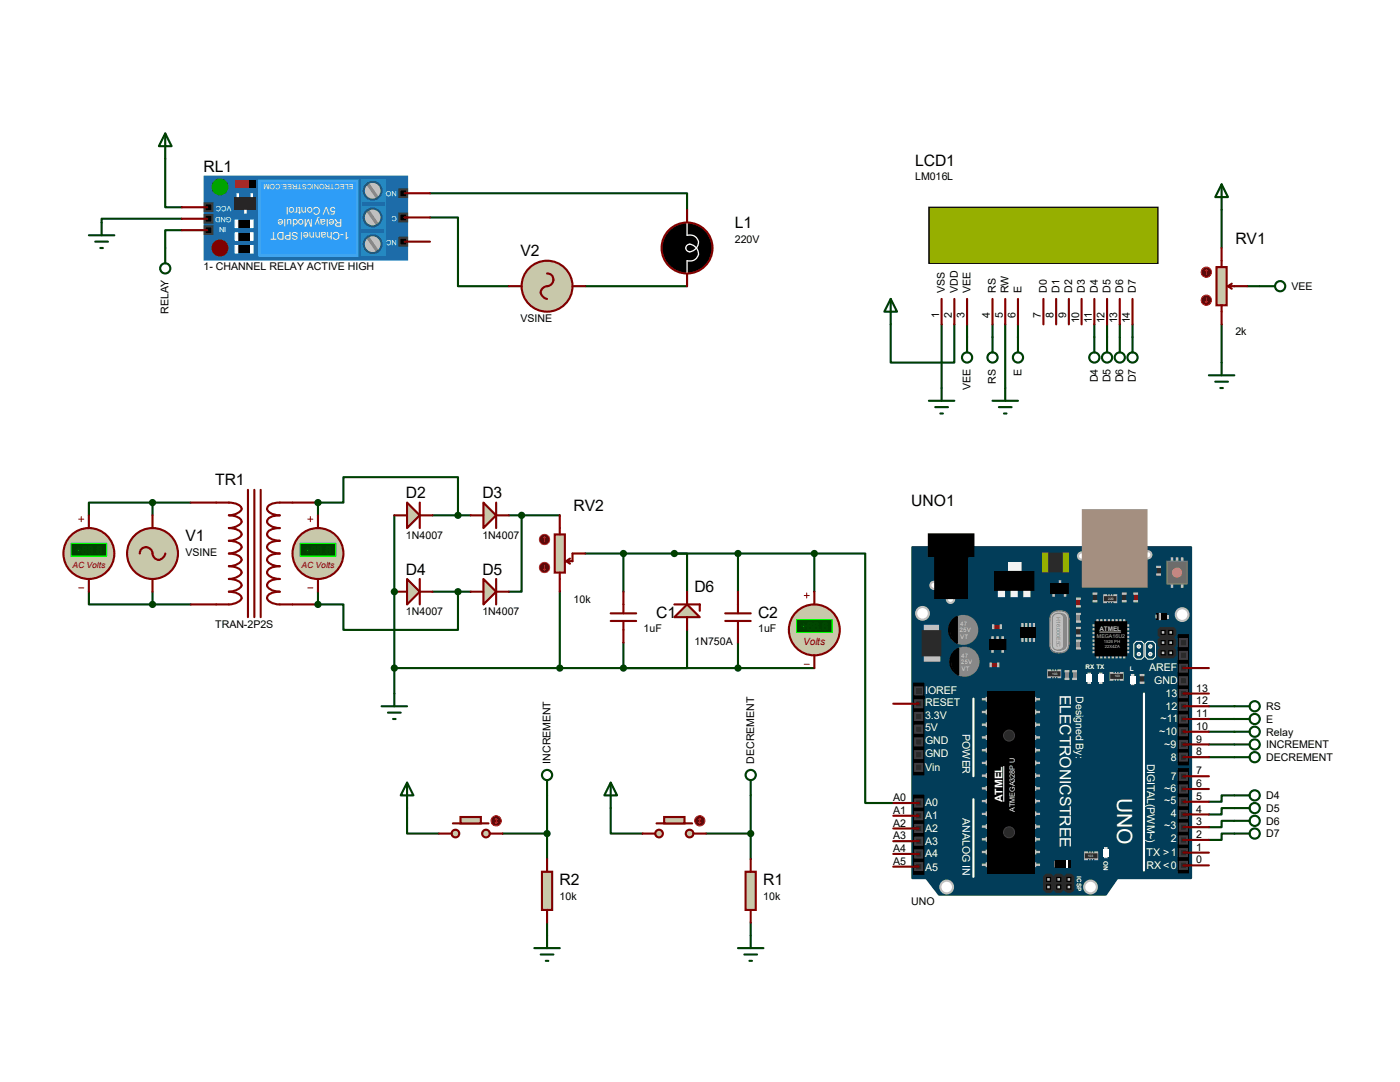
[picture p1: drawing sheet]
<svg xmlns="http://www.w3.org/2000/svg" width="279mm" height="216mm" viewBox="0 0 279 216" stroke-linecap="round" stroke-linejoin="round" font-family="sans-serif">
<defs><g id="words">
<text font-size="4.2" fill="#fff" x="223" y="159.2" transform="rotate(90 223 159.2)">UNO</text>
<g font-size="3.1">
<text x="40.6" y="34.4">RL1</text>
<text x="182.6" y="33.1">LCD1</text>
<text x="146.6" y="45.6">L1</text>
<text x="103.9" y="51.1">V2</text>
<text x="246.5" y="48.6">RV1</text>
<text x="42.9" y="96.9">TR1</text>
<text x="81" y="99.4">D2</text>
<text x="96.3" y="99.4">D3</text>
<text x="114.5" y="101.9">RV2</text>
<text x="181.9" y="100.9">UNO1</text>
<text x="37" y="108">V1</text>
<text x="81" y="114.6">D4</text>
<text x="96.3" y="114.6">D5</text>
<text x="138.6" y="118.2">D6</text>
<text x="131" y="123.2">C1</text>
<text x="151.3" y="123.2">C2</text>
<text x="111.7" y="176.6">R2</text>
<text x="152.3" y="176.6">R1</text>
</g>
<text font-size="3.1" fill="#fff" x="211.5" y="138.6" transform="rotate(90 211.5 138.6)">ELECTRONICSTREE</text>
<g font-size="2.1">
<text x="182.6" y="36">LM016L</text>
<text x="40.6" y="53.9">1- CHANNEL RELAY ACTIVE HIGH</text>
<text x="146.6" y="48.5">220V</text>
<text x="188.6" y="58.4" transform="rotate(-90 188.6 58.4)">VSS</text>
<text x="191.1" y="58.4" transform="rotate(-90 191.1 58.4)">VDD</text>
<text x="193.7" y="58.4" transform="rotate(-90 193.7 58.4)">VEE</text>
<text x="198.8" y="58.4" transform="rotate(-90 198.8 58.4)">RS</text>
<text x="201.3" y="58.4" transform="rotate(-90 201.3 58.4)">RW</text>
<text x="203.8" y="58.4" transform="rotate(-90 203.8 58.4)">E</text>
<text x="208.9" y="58.4" transform="rotate(-90 208.9 58.4)">D0</text>
<text x="211.5" y="58.4" transform="rotate(-90 211.5 58.4)">D1</text>
<text x="214" y="58.4" transform="rotate(-90 214 58.4)">D2</text>
<text x="216.5" y="58.4" transform="rotate(-90 216.5 58.4)">D3</text>
<text x="219.1" y="58.4" transform="rotate(-90 219.1 58.4)">D4</text>
<text x="221.6" y="58.4" transform="rotate(-90 221.6 58.4)">D5</text>
<text x="224.2" y="58.4" transform="rotate(-90 224.2 58.4)">D6</text>
<text x="226.7" y="58.4" transform="rotate(-90 226.7 58.4)">D7</text>
<text x="257.8" y="57.9">VEE</text>
<text x="33.7" y="62.6" transform="rotate(-90 33.7 62.6)">RELAY</text>
<text x="103.9" y="64.3">VSINE</text>
<text x="187.4" y="63.4" transform="rotate(-90 187.4 63.4)">1</text>
<text x="189.9" y="63.4" transform="rotate(-90 189.9 63.4)">2</text>
<text x="192.5" y="63.4" transform="rotate(-90 192.5 63.4)">3</text>
<text x="197.6" y="63.4" transform="rotate(-90 197.6 63.4)">4</text>
<text x="200.1" y="63.4" transform="rotate(-90 200.1 63.4)">5</text>
<text x="202.6" y="63.4" transform="rotate(-90 202.6 63.4)">6</text>
<text x="207.7" y="63.4" transform="rotate(-90 207.7 63.4)">7</text>
<text x="210.3" y="63.4" transform="rotate(-90 210.3 63.4)">8</text>
<text x="212.8" y="63.4" transform="rotate(-90 212.8 63.4)">9</text>
<text x="215.3" y="64.5" transform="rotate(-90 215.3 64.5)">10</text>
<text x="217.9" y="64.4" transform="rotate(-90 217.9 64.4)">11</text>
<text x="220.4" y="64.5" transform="rotate(-90 220.4 64.5)">12</text>
<text x="223" y="64.5" transform="rotate(-90 223 64.5)">13</text>
<text x="225.5" y="64.5" transform="rotate(-90 225.5 64.5)">14</text>
<text x="246.5" y="66.9">2k</text>
<text x="193.7" y="77.8" transform="rotate(-90 193.7 77.8)">VEE</text>
<text x="198.8" y="76.5" transform="rotate(-90 198.8 76.5)">RS</text>
<text x="203.8" y="75" transform="rotate(-90 203.8 75)">E</text>
<text x="219.1" y="76.3" transform="rotate(-90 219.1 76.3)">D4</text>
<text x="221.6" y="76.3" transform="rotate(-90 221.6 76.3)">D5</text>
<text x="224.2" y="76.3" transform="rotate(-90 224.2 76.3)">D6</text>
<text x="226.7" y="76.3" transform="rotate(-90 226.7 76.3)">D7</text>
<text x="81" y="107.5">1N4007</text>
<text x="96.3" y="107.5">1N4007</text>
<text x="37" y="110.9">VSINE</text>
<text x="42.9" y="125.3">TRAN-2P2S</text>
<text x="81" y="122.8">1N4007</text>
<text x="96.3" y="122.8">1N4007</text>
<text x="114.5" y="120.2">10k</text>
<text x="128.4" y="126.2">1uF</text>
<text x="138.6" y="128.7">1N750A</text>
<text x="151.3" y="126.2">1uF</text>
<text x="238.7" y="143.1">11</text>
<text x="238.7" y="140.5">12</text>
<text x="238.7" y="138">13</text>
<text x="252.7" y="141.7">RS</text>
<text x="238.7" y="148.2">9</text>
<text x="238.7" y="145.6">10</text>
<text x="252.7" y="144.2">E</text>
<text x="252.7" y="146.8">Relay</text>
<text x="252.7" y="149.3">INCREMENT</text>
<text x="109.9" y="152.4" transform="rotate(-90 109.9 152.4)">INCREMENT</text>
<text x="150.5" y="152.4" transform="rotate(-90 150.5 152.4)">DECREMENT</text>
<text x="238.7" y="154.5">7</text>
<text x="238.7" y="150.7">8</text>
<text x="252.7" y="151.8">DECREMENT</text>
<text x="178.2" y="159.9">A0</text>
<text x="238.7" y="159.6">5</text>
<text x="238.7" y="157.1">6</text>
<text x="252.7" y="159.5">D4</text>
<text x="178.2" y="167.5">A3</text>
<text x="178.2" y="164.9">A2</text>
<text x="178.2" y="162.4">A1</text>
<text x="238.7" y="167.2">2</text>
<text x="238.7" y="164.7">3</text>
<text x="238.7" y="162.1">4</text>
<text x="252.7" y="162">D5</text>
<text x="252.7" y="164.5">D6</text>
<text x="252.7" y="167.1">D7</text>
<text x="178.2" y="172.6">A5</text>
<text x="178.2" y="170">A4</text>
<text x="238.7" y="172.3">0</text>
<text x="238.7" y="169.8">1</text>
<text x="111.7" y="179.5">10k</text>
<text x="152.3" y="179.5">10k</text>
<text x="181.9" y="180.7">UNO</text>
</g>
<g font-size="2.1" fill="#fff">
<text x="67" y="41.2" transform="rotate(-180 67 41.2)">5V Control</text>
<text x="68.3" y="43.8" transform="rotate(-180 68.3 43.8)">Relay Module</text>
<text x="69.8" y="46.3" transform="rotate(-180 69.8 46.3)">1-Channel SPDT</text>
<text x="229.3" y="134">AREF</text>
<text x="230.3" y="136.5">GND</text>
<text x="184.6" y="140.8">RESET</text>
<text x="184.6" y="143.4">3.3V</text>
<text x="184.6" y="138.6">IOREF</text>
<text x="214.7" y="138.9" transform="rotate(90 214.7 138.9)">Designed By:</text>
<text x="232.6" y="139.1">13</text>
<text x="232.6" y="141.6">12</text>
<text x="184.6" y="145.9">5V</text>
<text x="184.6" y="148.5">GND</text>
<text x="192.1" y="146.5" transform="rotate(90 192.1 146.5)">POWER</text>
<text x="231.4" y="146.7">~10</text>
<text x="231.6" y="144.1">~11</text>
<text x="232.4" y="149.2">~9</text>
<text x="184.6" y="151">GND</text>
<text x="184.6" y="153.8">Vin</text>
<text x="228.9" y="152.4" transform="rotate(90 228.9 152.4)">DIGITAL(PWM~)</text>
<text x="233.6" y="155.6">7</text>
<text x="233.6" y="151.8">8</text>
<text x="184.6" y="160.9">A0</text>
<text x="200.1" y="159.9" transform="rotate(-90 200.1 159.9)">ATMEL</text>
<text x="232.4" y="160.4">~5</text>
<text x="232.4" y="158.1">~6</text>
<text x="184.6" y="163.4">A1</text>
<text x="184.6" y="166">A2</text>
<text x="192.1" y="163.3" transform="rotate(90 192.1 163.3)">ANALOG IN</text>
<text x="232.4" y="165.5">~3</text>
<text x="233.6" y="162.9">4</text>
<text x="184.6" y="168.5">A3</text>
<text x="184.6" y="171.1">A4</text>
<text x="184.6" y="173.9">A5</text>
<text x="228.8" y="173.4">RX&lt;0</text>
<text x="228.8" y="170.8">TX &gt;1</text>
<text x="233.6" y="168">2</text>
</g>
<g font-size="2.1" fill="#008000">
<text x="15.1" y="110.4">+88.8</text>
<text x="60.8" y="110.4">+88.8</text>
<text x="159.9" y="125.7">+88.8</text>
</g>
<text font-size="2" fill="#800000" x="160.3" y="128.7">Volts</text>
<g font-size="1.7" fill="#800000">
<text x="14.5" y="113.3">AC Volts</text>
<text x="60.2" y="113.3">AC Volts</text>
</g>
<g font-size="1.4" fill="#fff">
<text x="46.2" y="41.1" transform="rotate(-180 46.2 41.1)">VCC</text>
<text x="70.6" y="36.7" transform="rotate(-180 70.6 36.7)">ELECTRONICSTREE.COM</text>
<text x="79.2" y="38" transform="rotate(-180 79.2 38)">NO</text>
<text x="45.2" y="45.4" transform="rotate(-180 45.2 45.4)">IN</text>
<text x="46.2" y="43.4" transform="rotate(-180 46.2 43.4)">GND</text>
<text x="79.2" y="47.9" transform="rotate(-180 79.2 47.9)">NC</text>
<text x="79.2" y="43.1" transform="rotate(-180 79.2 43.1)">C</text>
<text x="202.5" y="162" transform="rotate(-90 202.5 162)">ATMEGA328P U</text>
</g>
<g font-size="1.3" fill="#c0c0c0">
<text x="191.6" y="124.9">47</text>
<text x="219.4" y="125.9">ATMEL</text>
<text x="191.5" y="126.2">25V</text>
<text x="191.6" y="127.5">VT</text>
<text x="191.9" y="131.3">47</text>
<text x="191.8" y="132.5">25V</text>
<text x="191.9" y="133.8">VT</text>
</g>
<g font-size="1.3" fill="#fff">
<text x="216.7" y="133.6">RX TX</text>
<text x="225.5" y="133.8">L</text>
<text x="220.2" y="171.8" transform="rotate(90 220.2 171.8)">ON</text>
<text x="214.9" y="174.8" transform="rotate(90 214.9 174.8)">ICSP</text>
</g>
<text font-size="1.1" fill="#808080" x="210.9" y="123.1" transform="rotate(90 210.9 123.1)">H16.000E5C</text>
<text font-size="1.1" fill="#b3bbbb" x="218.9" y="127.3">MEGA16U2</text>
<g font-size=".8" fill="#c0c0c0">
<text x="220.3" y="128.4">1526 PH</text>
<text x="220.5" y="129.4">22X4ZA</text>
</g>
<g font-size=".6" fill="#fff">
<text x="221.2" y="119.7">220</text>
<text x="210" y="134.7">103</text>
<text x="222.5" y="135.2">103</text>
<text x="217.1" y="171">103</text>
</g>
</g></defs>
<g fill="none" stroke="#004000" stroke-width=".42">
<path d="M33 31.7v9.7h3.3M36.3 43.6h-16v.8M36.3 45.9h-3.3v3.6M243.8 41.9v7.6M248.9 57.1h2.5M177.8 64.7v7.6h12.7v-7.6M187.9 64.7v12.7M193 64.7v2.6M198.1 64.7v2.6M200.6 64.7v12.7M203.2 64.7v2.6M218.4 64.7v2.6"/>
<path d="M220.9 64.7v2.6M223.5 64.7v2.6M226 64.7v2.6M243.8 64.7v7.6M78.7 102.8v15.3M109.2 158.7v12.7M241.3 140.9h5M241.3 143.5h5M241.3 146h5M241.3 148.5h5M246.3 158.7h-2.5v1.3h-2.5M81.2 161.2v5.1h6.4"/>
<path d="M100.3 166.3h8.9M246.3 161.2h-2.5v1.3h-2.5M246.3 163.8h-2.5v1.3h-2.5M246.3 166.3h-2.5v1.3h-2.5M109.2 184.1v2.5"/>
</g>
<circle cx="78.7" cy="118.1" r=".21" fill="#004000"/>
<g fill="none" stroke="#004000" stroke-width=".42">
<path d="M85.8 38.6h51.3v3.3M85.8 43.4h5.6v13.7h10.2M116.8 57.1h20.3M17.7 118.1v2.5h12.7M30.4 100.3h-12.7v2.5M30.4 100.3v2.5M30.4 118.1v2.5M30.4 100.3h7.7M63.5 100.3h5v-5.1h22.9v7.6M78.7 118.1v20.3M86.3 102.8h7.6M86.3 118.1h7.6"/>
<path d="M101.6 102.8h10.1M104.1 102.8v15.3h-2.5M111.7 118.1v15.2M116.8 110.4h45.7M124.4 110.4v7.7M134.6 110.4h2.5v7.7M147.3 110.4v7.7M162.5 110.4h10.2v49.8h5.6M162.5 110.4v7.7M30.4 120.6h7.7M78.7 133.3h83.8M137.1 125.7v7.6h-12.7v-5.1"/>
<path d="M147.3 128.2v5.1"/>
</g>
<circle cx="63.5" cy="100.3" r=".21" fill="#004000"/>
<path d="M63.5 100.3v2.5M91.4 118.1v7.6h-22.9v-5.1h-5" fill="none" stroke="#004000" stroke-width=".42"/>
<circle cx="63.5" cy="120.6" r=".21" fill="#004000"/>
<path d="M63.5 118.1v2.5M149.8 158.7v12.7M241.3 151.1h5M121.9 161.2v5.1h6.3M140.9 166.3h8.9M149.8 184.1v2.5" fill="none" stroke="#004000" stroke-width=".42"/>
<path d="M182.1 109.2h55.6v66h-14.7l-2.3 3.3h-33.3l-2.5-3.3h-2.8z" fill="#023d59" stroke="#023d59" stroke-width=".42"/>
<path d="M185.4 106.6h8.9v4.4h-8.9z" fill="#000" stroke="#000" stroke-width=".42"/>
<g fill="#f0f0f0" stroke="#f0f0f0" stroke-width=".42">
<path d="M199.3 117.7h1.1v1.3h-1.1z"/>
<path d="M201.4 112.4h2.3v1.7h-2.3z"/>
</g>
<path d="M231.1 125.7l.5-.5h2.5a1.27 1.27 0 0 1 0 2h-2.5a1.45 1.45 0 0 1-.5-1.5z" fill="#2a2a2a" stroke="#2a2a2a" stroke-width=".2"/>
<path d="M235.7 116.5h.5v.8h-.5zM233.6 116.5h.5v.8h-.5zM235.7 111.2h.5v.8h-.5z" fill-rule="evenodd" fill="#c0c0c0"/>
<path d="M235.2 153.9h2v19.8h-2z" fill="#403d43" stroke="#000" stroke-width=".2"/>
<path d="M235.2 171.2h2v.5h-2z" fill="#000" stroke="#000" stroke-width=".2"/>
<path d="M235.7 172.2h1v1h-1zM235.7 169.6h1v1h-1zM235.7 167.1h1v1h-1zM235.7 164.5h1v1.1h-1zM235.7 162h1v1h-1zM235.7 159.5h1v1h-1zM235.7 156.9h1v1h-1zM235.7 154.4h1v1h-1z" fill-rule="evenodd" fill="#2a2a2a"/>
<path d="M235.2 158.5h2v.5h-2zM235.2 155.9h2v.5h-2zM235.2 153.4h2v.5h-2zM235.2 168.6h2v.5h-2zM235.2 166.1h2v.5h-2zM235.2 163.5h2v.5h-2zM235.2 161h2v.5h-2zM235.2 173.7h2v.5h-2z" fill="#000" stroke="#000" stroke-width=".2"/>
<path d="M235.2 126.7h2v25.4h-2z" fill="#403d43" stroke="#000" stroke-width=".2"/>
<path d="M235.2 149.6h2v.5h-2z" fill="#000" stroke="#000" stroke-width=".2"/>
<path d="M235.7 150.6h1v1h-1zM235.7 148h1v1.1h-1zM235.7 145.5h1v1h-1zM235.7 143h1v1h-1zM235.7 140.4h1v1h-1zM235.7 137.9h1v1h-1zM235.7 135.3h1v1.1h-1zM235.7 132.8h1v1h-1z" fill-rule="evenodd" fill="#2a2a2a"/>
<path d="M235.2 139.4h2v.5h-2zM235.2 136.9h2v.5h-2zM235.2 134.3h2v.5h-2zM235.2 131.8h2v.5h-2zM235.2 147h2v.5h-2zM235.2 144.5h2v.5h-2zM235.2 141.9h2v.6h-2zM235.2 152.1h2v.5h-2z" fill="#000" stroke="#000" stroke-width=".2"/>
<path d="M182.3 158.7h2.1v15.2h-2.1z" fill="#403d43" stroke="#000" stroke-width=".2"/>
<path d="M182.3 171.4h2.1v.5h-2.1z" fill="#000" stroke="#000" stroke-width=".2"/>
<path d="M182.8 172.4h1.1v1h-1.1zM182.8 169.9h1.1v1h-1.1zM182.8 167.3h1.1v1.1h-1.1zM182.8 164.8h1.1v1h-1.1zM182.8 162.3h1.1v1h-1.1zM182.8 159.7h1.1v1h-1.1z" fill-rule="evenodd" fill="#2a2a2a"/>
<path d="M182.3 158.7h2.1v.5h-2.1zM182.3 168.9h2.1v.5h-2.1zM182.3 166.3h2.1v.5h-2.1zM182.3 163.8h2.1v.5h-2.1zM182.3 161.2h2.1v.6h-2.1zM182.3 173.9h2.1v.6h-2.1z" fill="#000" stroke="#000" stroke-width=".2"/>
<path d="M182.3 136.4h2.1v17.7h-2.1z" fill="#403d43" stroke="#000" stroke-width=".2"/>
<path d="M182.3 151.6h2.1v.5h-2.1z" fill="#000" stroke="#000" stroke-width=".2"/>
<path d="M182.8 152.6h1.1v1h-1.1zM182.8 150.1h1.1v1h-1.1zM182.8 147.5h1.1v1h-1.1zM182.8 145h1.1v1h-1.1zM182.8 142.5h1.1v1h-1.1zM182.8 139.9h1.1v1h-1.1z" fill-rule="evenodd" fill="#2a2a2a"/>
<path d="M182.3 138.9h2.1v.5h-2.1zM182.3 149.1h2.1v.5h-2.1zM182.3 146.5h2.1v.5h-2.1zM182.3 144h2.1v.5h-2.1zM182.3 141.4h2.1v.5h-2.1zM182.3 154.1h2.1v.5h-2.1z" fill="#000" stroke="#000" stroke-width=".2"/>
<circle cx="235.9" cy="122.6" r="1.27" fill="#fff" stroke="#c0c0c0" stroke-width=".42"/>
<path d="M234.7 111.2h.5v.8h-.5zM233.6 111.2h.5v.8h-.5z" fill-rule="evenodd" fill="#c0c0c0"/>
<path d="M232.9 112h4v4.5h-4z" fill="#767172" stroke="#808080" stroke-width=".2"/>
<circle cx="234.9" cy="114.3" r=".76" fill="#f48679" stroke="#f48679" stroke-width=".42"/>
<path d="M230.8 122.4h2.1v1.3h-2.1z" fill="#000"/>
<path d="M230.6 122.6h.2v.8h-.2zM231.4 122.4h.2v1.3h-.2z" fill-rule="evenodd" fill="#c0c0c0"/>
<path d="M231.4 122.4h.2v1.3h-.2z" fill="none" stroke="#c0c0c0" stroke-width=".2"/>
<g fill="#c0c0c0">
<path d="M232.9 122.6h.2v.8h-.2z"/>
<path d="M220.2 118.6h.7v.2h.3v-.2h.2v.2h.3v-.2h.3v.2h.2v-.2h.8v1.8h-.8v-.3h-.2v.3h-.3v-.3h-.3v.3h-.2v-.3h-.3v.3h-.7z"/>
</g>
<path d="M220.4 119.1h2.3v.7h-2.3z" fill="#2a2a2a" stroke="#2a2a2a" stroke-width=".25"/>
<path d="M211.3 115.8h.5v.7h-.5zM210 118.3h.5v.8h-.5zM212.3 118.3h.5v.8h-.5z" fill-rule="evenodd" fill="#c0c0c0"/>
<path d="M209.8 116.5h3.3v1.8h-3.3z" fill="#000" stroke="#000" stroke-width=".42"/>
<path d="M208.2 110.4h4.9v3.6h-4.9z" fill="#2a2a2a" stroke="#2a2a2a" stroke-width=".42"/>
<path d="M208 110.2h1.3v4.1h-1.3zM212 110.2h1.3v4.1h-1.3z" fill-rule="evenodd" fill="#808000"/>
<g fill="#fff" stroke="#c0c0c0" stroke-width=".42">
<circle cx="215.9" cy="111" r=".72"/>
<circle cx="229.1" cy="110.7" r=".72"/>
</g>
<path d="M216.1 101.8h12.7v15.3h-12.7z" fill="#a48f80" stroke="#a48f80" stroke-width=".42"/>
<path d="M209.8 122.6a2.34 2.34 0 0 1 3.3-.2l.2 .7v5.4l-.2 1a2.16 2.16 0 0 1-3.3 0l-.3-.5v-5.6z" fill="#c0c0c0"/>
<path d="M211.5 122.4l.8 .2 .5 .5v5.9l-.2 .5-1.1 .3 .5-.3 .3-1v-5.4l-.3-.5z" fill="#808080"/>
<path d="M210.2 122.8a1.79 1.79 0 0 1 2.6 .3v5.6a1.38 1.38 0 0 1-2 1 .95 .95 0 0 1-.8-1v-5.3zM211.3 122.4a.98 .98 0 0 1 1 1v5.3a1.05 1.05 0 0 1-1.3 1.1" fill="none" stroke="#808080" stroke-width=".2"/>
<path d="M209.5 123.7v4.8a1.54 1.54 0 0 0 1.8 1.8 1.71 1.71 0 0 0 2-2.1M213.3 123.7a1.54 1.54 0 0 0-1.8-1.8 1.71 1.71 0 0 0-2 2M213.3 123.4v5.1" fill="none" stroke="#808080" stroke-width=".25"/>
<g fill="#000">
<path d="M233.1 125.7h1v1h-1zM231.6 125.7h1v1h-1z" fill-rule="evenodd"/>
<path d="M233.1 127.7h1v1h-1zM231.6 127.7h1v1h-1z" fill-rule="evenodd"/>
<path d="M233.1 129.8h1v1h-1zM231.6 129.8h1v1h-1z" fill-rule="evenodd"/>
</g>
<g fill="#2a2a2a" stroke="#2a2a2a" stroke-width=".2">
<path d="M231.1 127.7l.5-.5h2.5a1.27 1.27 0 0 1 0 2h-2.5a1.45 1.45 0 0 1-.5-1.5z"/>
<path d="M231.1 129.8l.5-.6h2.5a1.27 1.27 0 0 1 0 2.1h-2.5a1.45 1.45 0 0 1-.5-1.5z"/>
</g>
<path d="M233.4 125.9h.5v.5h-.5zM231.9 125.9h.5v.5h-.5zM231.9 128h.5v.5h-.5zM233.4 128h.5v.5h-.5zM233.4 130h.5v.5h-.5zM231.9 130h.5v.5h-.5z" fill-rule="evenodd" fill="#c0c0c0"/>
<path d="M229.1 128a1.45 1.45 0 0 1 1.5 .5v2.5a1.27 1.27 0 0 1-2 0v-2.5z" fill="none" stroke="#fff" stroke-width=".2"/>
<g fill="#c0c0c0" stroke="#fff" stroke-width=".2">
<circle cx="229.6" cy="130.5" r=".34"/>
<circle cx="229.6" cy="129" r=".34"/>
</g>
<path d="M226.8 128a1.45 1.45 0 0 1 1.5 .5v2.5a1.27 1.27 0 0 1-2 0v-2.5z" fill="none" stroke="#fff" stroke-width=".2"/>
<g fill="#c0c0c0" stroke="#fff" stroke-width=".2">
<circle cx="227.3" cy="130.5" r=".34"/>
<circle cx="227.3" cy="129" r=".34"/>
</g>
<g fill="#c0c0c0" stroke="#c0c0c0" stroke-width=".2">
<path d="M218.1 127h.6v.2h-.6z"/>
<path d="M218.1 124.7h.6v.2h-.6z"/>
<path d="M218.1 126.2h.6v.2h-.6z"/>
<path d="M218.1 125.4h.6v.3h-.6z"/>
<path d="M218.1 130h.6v.3h-.6z"/>
<path d="M218.1 127.7h.6v.3h-.6z"/>
<path d="M218.1 129.2h.6v.3h-.6z"/>
<path d="M218.1 128.5h.6v.2h-.6z"/>
<path d="M224.7 127h.6v.2h-.6z"/>
<path d="M224.7 124.7h.6v.2h-.6z"/>
<path d="M224.7 126.2h.6v.2h-.6z"/>
<path d="M224.7 125.4h.6v.3h-.6z"/>
<path d="M224.7 130h.6v.3h-.6z"/>
<path d="M224.7 127.7h.6v.3h-.6z"/>
<path d="M224.7 129.2h.6v.3h-.6z"/>
<path d="M224.7 128.5h.6v.2h-.6z"/>
<path d="M222 130.8h.2v.5h-.2z"/>
<path d="M224.2 130.8h.3v.5h-.3z"/>
<path d="M222.7 130.8h.3v.5h-.3z"/>
<path d="M223.5 130.8h.2v.5h-.2z"/>
<path d="M218.9 130.8h.3v.5h-.3z"/>
<path d="M221.2 130.8h.2v.5h-.2z"/>
<path d="M219.7 130.8h.2v.5h-.2z"/>
<path d="M220.4 130.8h.3v.5h-.3z"/>
<path d="M222 123.7h.2v.5h-.2z"/>
<path d="M224.2 123.7h.3v.5h-.3z"/>
<path d="M222.7 123.7h.3v.5h-.3z"/>
<path d="M223.5 123.7h.2v.5h-.2z"/>
<path d="M218.9 123.7h.3v.5h-.3z"/>
<path d="M221.2 123.7h.2v.5h-.2z"/>
<path d="M219.7 123.7h.2v.5h-.2z"/>
<path d="M220.4 123.7h.3v.5h-.3z"/>
</g>
<path d="M218.7 124.2h6v6.6h-6z" fill="#000" stroke="#000" stroke-width=".42"/>
<path d="M219.4 126.1h4.3" fill="none" stroke="#c0c0c0" stroke-width=".2"/>
<path d="M182.8 137.4h1.1v1h-1.1z" fill="#2a2a2a"/>
<path d="M182.3 138.9h2.1v.5h-2.1zM182.3 136.4h2.1v.5h-2.1z" fill="#000" stroke="#000" stroke-width=".2"/>
<path d="M194.3 139.4v15.5M194.3 159.5v15.5" fill="none" stroke="#fff" stroke-width=".42"/>
<g fill="#c0c0c0" stroke="#c0c0c0" stroke-width=".2">
<path d="M196.8 169.6h.3v.8h-.3z"/>
<path d="M196 169.9h.8v.2h-.8z"/>
<path d="M196.8 172.2h.3v.7h-.3z"/>
<path d="M196 172.4h.8v.3h-.8z"/>
<path d="M196.8 167.1h.3v.8h-.3z"/>
<path d="M196 167.3h.8v.3h-.8z"/>
<path d="M196.8 164.5h.3v.8h-.3z"/>
<path d="M196 164.8h.8v.3h-.8z"/>
<path d="M196.8 162h.3v.8h-.3z"/>
<path d="M196 162.3h.8v.2h-.8z"/>
<path d="M196.8 159.5h.3v.7h-.3z"/>
<path d="M196 159.7h.8v.3h-.8z"/>
<path d="M196.8 156.9h.3v.8h-.3z"/>
<path d="M196 157.2h.8v.2h-.8z"/>
<path d="M196.8 154.4h.3v.8h-.3z"/>
<path d="M196 154.6h.8v.3h-.8z"/>
<path d="M196.8 151.8h.3v.8h-.3z"/>
<path d="M196 152.1h.8v.3h-.8z"/>
<path d="M196.8 149.3h.3v.8h-.3z"/>
<path d="M196 149.6h.8v.2h-.8z"/>
<path d="M196.8 146.8h.3v.7h-.3z"/>
<path d="M196 147h.8v.3h-.8z"/>
<path d="M196.8 144.2h.3v.8h-.3z"/>
<path d="M196 144.5h.8v.2h-.8z"/>
<path d="M196.8 141.7h.3v.8h-.3z"/>
<path d="M196 141.9h.8v.3h-.8z"/>
<path d="M196.8 139.1h.3v.8h-.3z"/>
<path d="M196 139.4h.8v.3h-.8z"/>
<path d="M206.5 169.6h.2v.8h-.2z"/>
<path d="M206.7 169.9h.8v.2h-.8z"/>
<path d="M206.5 172.2h.2v.7h-.2z"/>
<path d="M206.7 172.4h.8v.3h-.8z"/>
<path d="M206.5 167.1h.2v.8h-.2z"/>
<path d="M206.7 167.3h.8v.3h-.8z"/>
<path d="M206.5 164.5h.2v.8h-.2z"/>
<path d="M206.7 164.8h.8v.3h-.8z"/>
<path d="M206.5 162h.2v.8h-.2z"/>
<path d="M206.7 162.3h.8v.2h-.8z"/>
<path d="M206.5 159.5h.2v.7h-.2z"/>
<path d="M206.7 159.7h.8v.3h-.8z"/>
<path d="M206.5 156.9h.2v.8h-.2z"/>
<path d="M206.7 157.2h.8v.2h-.8z"/>
<path d="M206.5 154.4h.2v.8h-.2z"/>
<path d="M206.7 154.6h.8v.3h-.8z"/>
<path d="M206.5 151.8h.2v.8h-.2z"/>
<path d="M206.7 152.1h.8v.3h-.8z"/>
<path d="M206.5 149.3h.2v.8h-.2z"/>
<path d="M206.7 149.6h.8v.2h-.8z"/>
<path d="M206.5 146.8h.2v.7h-.2z"/>
<path d="M206.7 147h.8v.3h-.8z"/>
<path d="M206.5 144.2h.2v.8h-.2z"/>
<path d="M206.7 144.5h.8v.2h-.8z"/>
<path d="M206.5 141.7h.2v.8h-.2z"/>
<path d="M206.7 141.9h.8v.3h-.8z"/>
<path d="M206.5 139.1h.2v.8h-.2z"/>
<path d="M206.7 139.4h.8v.3h-.8z"/>
</g>
<path d="M189.7 124.2l.8-.8 .5-.3v5.1l-.5-.2-.8-1.3-.3-1.5zM189.9 130.5l.8-.7 .5-.3v5.1l-.5-.3-.8-1.2-.2-1.6zM197.1 137.9h9.4v36.3h-9.4z" fill="#000"/>
<g fill="#808080" stroke="#808080" stroke-width=".42">
<circle cx="192.5" cy="132" r="2.79"/>
<circle cx="192.2" cy="125.7" r="2.79"/>
</g>
<path d="M190 123.9l1-.8v5.1a2.83 2.83 0 0 1-1-4.3zM190.3 130.2l.9-.7v5.1a2.83 2.83 0 0 1-.9-4.4z" fill="none" stroke="#000" stroke-width=".42"/>
<path d="M184.4 130.8h3.3v1.2h-3.3zM184.4 124.7h3v1.2h-3z" fill-rule="evenodd" fill="#c0c0c0"/>
<path d="M184.1 125.9h3.6v4.9h-3.6z" fill="#2a2a2a" stroke="#2a2a2a" stroke-width=".42"/>
<path d="M198.8 127h.5v.7h-.5zM197.8 129.5h.5v.8h-.5zM199.9 129.5h.5v.8h-.5zM197.8 127h.5v.7h-.5zM199.9 127h.5v.7h-.5z" fill-rule="evenodd" fill="#c0c0c0"/>
<path d="M197.6 127.7h3v1.8h-3z" fill="#000" stroke="#000" stroke-width=".42"/>
<g fill="#c0c0c0" stroke="#c0c0c0" stroke-width=".2">
<path d="M206.2 124.4h.3v.8h-.3z"/>
<path d="M205.4 124.4h.3v.8h-.3z"/>
<path d="M204.7 124.4h.2v.8h-.2z"/>
<path d="M203.9 124.4h.3v.8h-.3z"/>
<path d="M206.2 127.2h.3v.8h-.3z"/>
<path d="M205.4 127.2h.3v.8h-.3z"/>
<path d="M204.7 127.2h.2v.8h-.2z"/>
<path d="M203.9 127.2h.3v.8h-.3z"/>
</g>
<path d="M203.7 125.2h3v2h-3z" fill="#000"/>
<path d="M209 133.6h.8v.2h.2v-.2h.3v.2h.2v-.2h.3v.2h.2v-.2h.8v1.7h-.8v-.2h-.2v.2h-.3v-.2h-.2v.2h-.3v-.2h-.2v.2h-.8z" fill="#c0c0c0"/>
<path d="M209.3 134.1h2.2v.7h-2.2z" fill="#2a2a2a" stroke="#2a2a2a" stroke-width=".25"/>
<path d="M217.1 134.3h.5v2.1h-.5z" fill="#dadada" stroke="#dadada" stroke-width=".2"/>
<path d="M216.9 134.6h1v1.5h-1z" fill="#fff"/>
<path d="M219.4 134.3h.5v2.1h-.5z" fill="#dadada" stroke="#dadada" stroke-width=".2"/>
<path d="M219.2 134.6h1v1.5h-1z" fill="#fff"/>
<path d="M221.4 134.1h.8v.2h.3v-.2h.2v.2h.3v-.2h.2v.2h.3v-.2h.7v1.7h-.7v-.2h-.3v.2h-.2v-.2h-.3v.2h-.2v-.2h-.3v.2h-.8z" fill="#c0c0c0"/>
<path d="M221.7 134.6h2.3v.7h-2.3z" fill="#2a2a2a" stroke="#2a2a2a" stroke-width=".25"/>
<path d="M225.8 134.6h.5v2h-.5z" fill="#dadada" stroke="#dadada" stroke-width=".2"/>
<path d="M225.5 134.8h1v1.6h-1z" fill="#fff"/>
<path d="M227.5 134.8h.8v1.6h-.8z" fill="#2a2a2a"/>
<g fill="#c0c0c0" stroke="#c0c0c0" stroke-width=".2">
<path d="M227.5 136.1h.8v.3h-.8z"/>
<path d="M227.5 134.6h.8v.2h-.8z"/>
</g>
<path d="M212.6 134.1h.7v1.5h-.7z" fill="#808080"/>
<g fill="#c0c0c0" stroke="#c0c0c0" stroke-width=".2">
<path d="M212.6 135.3h.7v.3h-.7z"/>
<path d="M212.6 133.8h.7v.3h-.7z"/>
</g>
<path d="M214.1 134.1h.7v1.5h-.7z" fill="#808080"/>
<g fill="#c0c0c0" stroke="#c0c0c0" stroke-width=".2">
<path d="M214.1 135.3h.7v.3h-.7z"/>
<path d="M214.1 133.8h.7v.3h-.7z"/>
</g>
<path d="M197.6 132.3h1.5v.8h-1.5z" fill="#804000"/>
<g fill="#c0c0c0" stroke="#c0c0c0" stroke-width=".2">
<path d="M197.6 132.3h.2v.8h-.2z"/>
<path d="M199.1 132.3h.2v.8h-.2z"/>
</g>
<path d="M198.1 124.7h1.5v.7h-1.5z" fill="#804000"/>
<g fill="#c0c0c0" stroke="#c0c0c0" stroke-width=".2">
<path d="M198.1 124.7h.2v.7h-.2z"/>
<path d="M199.6 124.7h.3v.7h-.3z"/>
</g>
<path d="M214.8 119.3h.8v1.6h-.8z" fill="#804000"/>
<g fill="#c0c0c0" stroke="#c0c0c0" stroke-width=".2">
<path d="M214.8 119.3h.8v.3h-.8z"/>
<path d="M214.8 120.9h.8v.2h-.8z"/>
</g>
<path d="M214.8 122.6h.8v1.6h-.8z" fill="#808080"/>
<g fill="#c0c0c0" stroke="#c0c0c0" stroke-width=".2">
<path d="M214.8 123.9h.8v.3h-.8z"/>
<path d="M214.8 122.4h.8v.2h-.8z"/>
</g>
<path d="M214.8 125.4h.8v1.6h-.8z" fill="#2a2a2a"/>
<g fill="#c0c0c0" stroke="#c0c0c0" stroke-width=".2">
<path d="M214.8 126.7h.8v.3h-.8z"/>
<path d="M214.8 125.2h.8v.2h-.8z"/>
</g>
<path d="M214.8 128h.8v1.5h-.8z" fill="#808080"/>
<g fill="#c0c0c0" stroke="#c0c0c0" stroke-width=".2">
<path d="M214.8 129.2h.8v.3h-.8z"/>
<path d="M214.8 127.7h.8v.3h-.8z"/>
</g>
<path d="M218.1 118.6h.8v1.5h-.8z" fill="#2a2a2a"/>
<g fill="#c0c0c0" stroke="#c0c0c0" stroke-width=".2">
<path d="M218.1 119.8h.8v.3h-.8z"/>
<path d="M218.1 118.3h.8v.3h-.8z"/>
</g>
<path d="M224 118.6h.7v1.5h-.7z" fill="#2a2a2a"/>
<g fill="#c0c0c0" stroke="#c0c0c0" stroke-width=".2">
<path d="M224 119.8h.7v.3h-.7z"/>
<path d="M224 118.3h.7v.3h-.7z"/>
</g>
<path d="M226.3 118.3h.7v1.5h-.7z" fill="#804000"/>
<g fill="#c0c0c0" stroke="#c0c0c0" stroke-width=".2">
<path d="M226.3 118.3h.7v.3h-.7z"/>
<path d="M226.3 119.8h.7v.3h-.7z"/>
</g>
<path d="M235.7 130.3h1v1h-1zM235.7 127.7h1v1h-1z" fill-rule="evenodd" fill="#2a2a2a"/>
<path d="M235.2 131.8h2v.5h-2zM235.2 129.2h2v.6h-2zM235.2 126.7h2v.5h-2z" fill="#000" stroke="#000" stroke-width=".2"/>
<path d="M228.3 138.4v35.3" fill="none" stroke="#fff" stroke-width=".42"/>
<g fill="#fff" stroke="#c0c0c0" stroke-width=".42">
<circle cx="217.6" cy="177" r="1.27"/>
<circle cx="188.9" cy="177" r="1.27"/>
</g>
<g fill="#2a2a2a" stroke="#2a2a2a" stroke-width=".2">
<path d="M212.8 174.5a1.45 1.45 0 0 1 1.5 .5v2.5a1.27 1.27 0 0 1-2 0v-2.5z"/>
<path d="M210.8 174.5a1.45 1.45 0 0 1 1.5 .5v2.5a1.27 1.27 0 0 1-2 0v-2.5z"/>
<path d="M208.7 174.5a1.45 1.45 0 0 1 1.6 .5v2.5a1.27 1.27 0 0 1-2.1 0v-2.5z"/>
</g>
<g fill="#000">
<path d="M208.7 176.5h1.1v1h-1.1zM208.7 175h1.1v1h-1.1z" fill-rule="evenodd"/>
<path d="M210.8 176.5h1v1h-1zM210.8 175h1v1h-1z" fill-rule="evenodd"/>
<path d="M212.8 176.5h1v1h-1zM212.8 175h1v1h-1z" fill-rule="evenodd"/>
</g>
<path d="M213.1 176.7h.5v.5h-.5zM213.1 175.2h.5v.5h-.5zM211 175.2h.5v.5h-.5zM211 176.7h.5v.5h-.5zM209 176.7h.5v.5h-.5zM209 175.2h.5v.5h-.5z" fill-rule="evenodd" fill="#c0c0c0"/>
<g fill="#808080" stroke="#808080" stroke-width=".25">
<path d="M210.5 171.9h.3v1h-.3z"/>
<path d="M213.3 171.9h.3v1h-.3z"/>
</g>
<path d="M210.5 171.7h3.1v1.5h-3.1z" fill="#000"/>
<path d="M212.8 171.7h.3v1.5h-.3z" fill="#fff"/>
<path d="M216.4 169.9h.7v.2h.3v-.2h.2v.2h.3v-.2h.2v.2h.3v-.2h.8v1.8h-.8v-.3h-.3v.3h-.2v-.3h-.3v.3h-.2v-.3h-.3v.3h-.7z" fill="#c0c0c0"/>
<path d="M216.6 170.4h2.3v.8h-2.3z" fill="#2a2a2a" stroke="#2a2a2a" stroke-width=".25"/>
<path d="M220.4 169.1h.5v2.1h-.5z" fill="#dadada" stroke="#dadada" stroke-width=".2"/>
<path d="M220.2 169.4h1v1.5h-1z" fill="#fff"/>
<g fill="#f0f0f0" stroke="#f0f0f0" stroke-width=".42">
<path d="M201.9 117.7h1v1.3h-1z"/>
<path d="M204.4 117.7h1v1.3h-1z"/>
</g>
<path d="M198.6 114.1h7.6v3.6h-7.6z" fill="#000" stroke="#000" stroke-width=".42"/>
<g fill="#fff" stroke="#c0c0c0" stroke-width=".42">
<circle cx="189.7" cy="119.6" r=".72"/>
<circle cx="186.4" cy="116.8" r=".72"/>
</g>
<path d="M186.6 111h6.4v8.3h-6.4z" fill="#000" stroke="#000" stroke-width=".42"/>
<circle cx="184.1" cy="122.4" r="1.27" fill="#fff" stroke="#c0c0c0" stroke-width=".42"/>
<path d="M230.8 113.2h.8v1.6h-.8z" fill="#2a2a2a"/>
<g fill="#c0c0c0" stroke="#c0c0c0" stroke-width=".2">
<path d="M230.8 114.5h.8v.3h-.8z"/>
<path d="M230.8 113h.8v.2h-.8z"/>
</g>
<path d="M200.3 152.9v7.1" fill="none" stroke="#fff" stroke-width=".21"/>
<g fill="#2a2a2a" stroke="#403d43" stroke-width=".2">
<circle cx="201.4" cy="166.1" r="1.1"/>
<circle cx="201.4" cy="146.8" r="1.1"/>
</g>
<g fill="none" stroke="#800000" stroke-width=".42">
<path d="M236.2 138.4h5.1M236.2 133.3h5.1M178.3 140.4h5M236.2 160h5.1M236.2 157.4h5.1M236.2 154.9h5.1M236.2 151.1h5.1M236.2 148.5h5.1M236.2 146h5.1M236.2 143.5h5.1M236.2 140.9h5.1M178.3 172.9h5"/>
<path d="M178.3 170.4h5M178.3 167.9h5M178.3 165.3h5M178.3 162.8h5M178.3 160.2h5M236.2 172.7h5.1M236.2 170.1h5.1M236.2 167.6h5.1M236.2 165.1h5.1M236.2 162.5h5.1"/>
</g>
<path d="M185.4 41.4h45.7v11.1h-45.7z" fill="#96af00" stroke="#000" stroke-width=".25"/>
<g fill="none" stroke="#800000" stroke-width=".42">
<path d="M187.9 59.6v5.1M190.5 59.6v5.1M193 59.6v5.1M198.1 59.6v5.1M200.6 59.6v5.1M203.2 59.6v5.1M208.2 59.6v5.1M210.8 59.6v5.1M213.3 59.6v5.1M215.9 59.6v5.1M218.4 59.6v5.1M220.9 59.6v5.1"/>
<path d="M223.5 59.6v5.1M226 59.6v5.1"/>
</g>
<path d="M40.9 35.3h40.3v16.5h-40.3z" fill="#1d6ca9" stroke="#1d6ca9" stroke-width=".42"/>
<path d="M72.1 35.8h4.8v15.2h-4.8z" fill="#2584d9"/>
<circle cx="74.4" cy="48.7" r="1.79" fill="#c0c0c0"/>
<path d="M73.1 47.5l.5-.4 2 2.9-.5 .3z" fill="#808080"/>
<path d="M51.8 36h19.5v15h-19.5z" fill="#2e9df7" stroke="#47b4f7" stroke-width=".42"/>
<circle cx="43.9" cy="37.3" r="1.48" fill="#00a400" stroke="#008000" stroke-width=".42"/>
<circle cx="74.4" cy="48.7" r="1.79" fill="none" stroke="#175786" stroke-width=".42"/>
<path d="M72.1 45.7h4.6v.7h-4.6z" fill="#1d6ca9"/>
<circle cx="74.4" cy="43.4" r="1.79" fill="#c0c0c0"/>
<path d="M73.1 42.2l.5-.4 2 2.9-.5 .3z" fill="#808080"/>
<circle cx="74.4" cy="43.4" r="1.79" fill="none" stroke="#175786" stroke-width=".42"/>
<path d="M72.3 40.3h4.6v.8h-4.6z" fill="#1d6ca9"/>
<circle cx="74.4" cy="38.1" r="1.79" fill="#c0c0c0"/>
<path d="M73.1 36.8l.5-.4 2 2.9-.5 .4z" fill="#808080"/>
<circle cx="74.4" cy="38.1" r="1.79" fill="none" stroke="#175786" stroke-width=".42"/>
<path d="M47.5 49h2.5v1.5h-2.5zM47.5 46.4h2.5v1.6h-2.5zM47.5 43.9h2.5v1.5h-2.5z" fill="#000"/>
<g fill="#fff" stroke="#fff" stroke-width=".2">
<path d="M50 49h.5v1.5h-.5z"/>
<path d="M46.9 49h.6v1.5h-.6z"/>
<path d="M50 46.4h.5v1.6h-.5z"/>
<path d="M46.9 46.4h.6v1.6h-.6z"/>
<path d="M50 43.9h.5v1.5h-.5z"/>
<path d="M46.9 43.9h.6v1.5h-.6z"/>
</g>
<path d="M46.7 39.3h4.3v2.6h-4.3z" fill="#242424"/>
<path d="M48.7 41.9h.5v.7h-.5zM50 38.6h.5v.7h-.5zM47.2 38.6h.5v.7h-.5z" fill-rule="evenodd" fill="#fff"/>
<path d="M46.9 36h2.8v1.5h-2.8z" fill="#ca6500"/>
<path d="M49.7 36h1.3v1.5h-1.3z" fill="#000"/>
<circle cx="43.9" cy="49.5" r="1.48" fill="#800000" stroke="#a40000" stroke-width=".42"/>
<path d="M79.7 37.8h1.5v1.5h-1.5zM40.9 45.2h1.5v1.5h-1.5zM40.9 42.9h1.5v1.5h-1.5zM40.9 40.6h1.5v1.5h-1.5zM79.7 47.5h1.5v1.5h-1.5zM79.7 42.6h1.5v1.6h-1.5z" fill="#000" stroke="#373737" stroke-width=".42"/>
<path d="M80.7 38.6h5.1M36.3 45.9h5.1M36.3 43.6h5.1M36.3 41.4h5.1M80.7 43.4h5.1M80.7 48.2h5.1" fill="none" stroke="#800000" stroke-width=".42"/>
<path d="M33 26.6l1.2 2.6h-2.5zM33 26.6v5.1M17.7 46.9h5.1M19 48.2h2.5M20 49.5h.5M20.3 44.4v2.5" fill="none" stroke="#004000" stroke-width=".42"/>
<g fill="#c8c8aa" stroke="#800000" stroke-width=".42">
<circle cx="97" cy="166.3" r=".76"/>
<circle cx="90.9" cy="166.3" r=".76"/>
</g>
<path d="M90.4 164.3h7.1" fill="none" stroke="#800000" stroke-width=".42"/>
<path d="M91.9 163h4.1v1.3h-4.1z" fill="#c8c8aa" stroke="#800000" stroke-width=".42"/>
<path d="M87.6 166.3h2.5M97.7 166.3h2.6" fill="none" stroke="#800000" stroke-width=".42"/>
<circle cx="99" cy="163.8" r="1.02" fill="#400000" stroke="#f00" stroke-width=".21"/>
<path d="M98.8 164l.2 .3M99 163.3v1M99 163.3l-.2 .2M99 163.3l.3 .2M99.3 164l-.3 .3" fill="none" stroke="#f00" stroke-width=".21"/>
<path d="M108.2 173.9h2v7.7h-2z" fill="#c8c8aa" stroke="#800000" stroke-width=".42"/>
<path d="M109.2 171.4v2.5M109.2 181.6v2.5" fill="none" stroke="#800000" stroke-width=".42"/>
<g fill="none" stroke="#004000" stroke-width=".42">
<path d="M177.8 59.6l1.2 2.6h-2.5zM177.8 59.6v5.1M185.4 80h5.1M187.9 77.4v2.6M198.1 67.3v3M198.1 80h5.1M200.6 77.4v2.6M203.2 67.3v3M218.4 67.3v3M220.9 67.3v3M223.5 67.3v3M226 67.3v3"/>
<path d="M186.6 81.2h2.6M187.7 82.5h.5M199.3 81.2h2.6M200.4 82.5h.5M81.2 156.2l1.3 2.5h-2.5zM81.2 156.2v5M106.6 189.2h5.1M107.9 190.5h2.5M108.9 191.7h.5M109.2 186.6v2.6"/>
<circle cx="198.1" cy="71.3" r="1.02"/>
<circle cx="203.2" cy="71.3" r="1.02"/>
<circle cx="218.4" cy="71.3" r="1.02"/>
<circle cx="220.9" cy="71.3" r="1.02"/>
<circle cx="223.5" cy="71.3" r="1.02"/>
<circle cx="226" cy="71.3" r="1.02"/>
</g>
<path d="M242.8 53.3h2v7.6h-2z" fill="#c8c8aa" stroke="#800000" stroke-width=".42"/>
<path d="M243.8 49.5v3.8M245.1 57.1l.7 .5M245.1 57.1h3.8M245.8 56.6l-.7 .5M243.8 60.9v3.8" fill="none" stroke="#800000" stroke-width=".42"/>
<circle cx="240.7" cy="54.3" r="1.02" fill="#400000" stroke="#f00" stroke-width=".21"/>
<path d="M240.7 53.8l-.2 .3M240.7 53.8l.3 .3M240.7 53.8v1" fill="none" stroke="#f00" stroke-width=".21"/>
<circle cx="240.7" cy="59.9" r="1.02" fill="#400000" stroke="#f00" stroke-width=".21"/>
<path d="M240.7 59.4v1M240.5 60.2l.2 .2M241 60.2l-.3 .2" fill="none" stroke="#f00" stroke-width=".21"/>
<g fill="none" stroke="#004000" stroke-width=".42">
<path d="M243.8 36.8l1.3 2.5h-2.6zM243.8 36.8v5.1M33 49.5v3M251.4 57.1h3.1M193 67.3v3M241.3 74.9h5M242.5 76.2h2.6M243.5 77.4h.6M243.8 72.3v2.6M109.2 155.7v3M246.3 140.9h3.1M246.3 143.5h3.1"/>
<path d="M246.3 158.7h3.1M246.3 146h3.1M246.3 148.5h3.1M246.3 161.2h3.1M246.3 163.8h3.1M246.3 166.3h3.1"/>
<circle cx="33" cy="53.6" r="1.02"/>
<circle cx="255.5" cy="57.1" r="1.02"/>
<circle cx="193" cy="71.3" r="1.02"/>
<circle cx="109.2" cy="154.6" r="1.02"/>
<circle cx="250.4" cy="146" r="1.02"/>
<circle cx="250.4" cy="140.9" r="1.02"/>
<circle cx="250.4" cy="143.5" r="1.02"/>
<circle cx="250.4" cy="148.5" r="1.02"/>
<circle cx="250.4" cy="158.7" r="1.02"/>
<circle cx="250.4" cy="163.8" r="1.02"/>
<circle cx="250.4" cy="166.3" r="1.02"/>
<circle cx="250.4" cy="161.2" r="1.02"/>
</g>
<circle cx="109.2" cy="166.3" r=".51" fill="#004000" stroke="#004000" stroke-width=".42"/>
<path d="M49.5 97.7v25.4M50.8 97.7v25.4M52 97.7v25.4M38.1 100.3h7.6a2.31 2.31 0 0 1 2.5 1.3 2.69 2.69 0 0 1-2.5 1.2 2.31 2.31 0 0 1 2.5 1.3 2.69 2.69 0 0 1-2.5 1.3 2.31 2.31 0 0 1 2.5 1.2 2.69 2.69 0 0 1-2.5 1.3 2.31 2.31 0 0 1 2.5 1.3 2.69 2.69 0 0 1-2.5 1.2 2.31 2.31 0 0 1 2.5 1.3 2.69 2.69 0 0 1-2.5 1.3 2.31 2.31 0 0 1 2.5 1.3 2.69 2.69 0 0 1-2.5 1.2 2.31 2.31 0 0 1 2.5 1.3 2.69 2.69 0 0 1-2.5 1.3 2.31 2.31 0 0 1 2.5 1.2 2.69 2.69 0 0 1-2.5 1.3h-7.6M63.5 100.3h-7.7a2.89 2.89 0 0 0-2.4 .9 .9 .9 0 0 0 .6 1.2l1.1 .4h.7a2.89 2.89 0 0 0-2.4 .9 .9 .9 0 0 0 .6 1.2l1.1 .4 .7 .1a2.89 2.89 0 0 0-2.4 .9 .9 .9 0 0 0 .6 1.2l1.1 .3 .7 .1a2.89 2.89 0 0 0-2.4 .9 .9 .9 0 0 0 .6 1.2l1.1 .4h.7a2.89 2.89 0 0 0-2.4 1 .9 .9 0 0 0 .6 1.1l1.1 .4 .7 .1a2.89 2.89 0 0 0-2.4 .9 .9 .9 0 0 0 .6 1.2l1.1 .4h.7a2.89 2.89 0 0 0-2.4 .9 .9 .9 0 0 0 .6 1.2l1.1 .4 .7 .1a2.89 2.89 0 0 0-2.4 .9 .9 .9 0 0 0 .6 1.2l1.1 .3 .7 .1h7.7" fill="none" stroke="#800000" stroke-width=".42"/>
<circle cx="30.4" cy="110.4" r="5.1" fill="#c8c8aa" stroke="#800000" stroke-width=".42"/>
<path d="M27.9 110.4a1.32 1.32 0 0 1 1.5-1.2 1.32 1.32 0 0 1 1.1 1.6 1.26 1.26 0 0 0 1.4 .9 1.26 1.26 0 0 0 1.1-1.3M30.4 102.8v2.6M30.4 115.5v2.6" fill="none" stroke="#800000" stroke-width=".42"/>
<circle cx="63.5" cy="110.4" r="5.1" fill="#c8c8aa" stroke="#800000" stroke-width=".42"/>
<path d="M61.4 103.6h1M61.4 117.3h1M61.9 103.1v1" fill="none" stroke="#800000" stroke-width=".2"/>
<path d="M59.9 108.4h7.1v2.6h-7.1z" fill="#004000" stroke="#0f0" stroke-width=".21"/>
<path d="M63.5 102.8v2.6M63.5 115.5v2.6" fill="none" stroke="#800000" stroke-width=".42"/>
<circle cx="17.7" cy="110.4" r="5.1" fill="#c8c8aa" stroke="#800000" stroke-width=".42"/>
<path d="M15.7 103.6h1M15.7 117.3h1M16.2 103.1v1" fill="none" stroke="#800000" stroke-width=".2"/>
<path d="M14.2 108.4h7.1v2.6h-7.1z" fill="#004000" stroke="#0f0" stroke-width=".21"/>
<path d="M17.7 102.8v2.6M17.7 115.5v2.6" fill="none" stroke="#800000" stroke-width=".42"/>
<path d="M81.2 100.3l2.6 2.5-2.6 2.6z" fill="#c8c8aa" stroke="#800000" stroke-width=".42"/>
<path d="M78.7 102.8h2.5M83.8 100.3v5.1M83.8 102.8h2.5" fill="none" stroke="#800000" stroke-width=".42"/>
<path d="M81.2 115.5l2.6 2.6-2.6 2.5z" fill="#c8c8aa" stroke="#800000" stroke-width=".42"/>
<path d="M78.7 118.1h2.5M83.8 115.5v5.1M83.8 118.1h2.5" fill="none" stroke="#800000" stroke-width=".42"/>
<path d="M78.7 138.4v2.5M76.2 140.9h5M77.4 142.2h2.6M78.4 143.5h.6" fill="none" stroke="#004000" stroke-width=".42"/>
<circle cx="78.7" cy="118.1" r=".51" fill="#004000" stroke="#004000" stroke-width=".42"/>
<circle cx="162.5" cy="125.7" r="5.1" fill="#c8c8aa" stroke="#800000" stroke-width=".42"/>
<path d="M160.5 118.8h1M161 118.3v1M160.5 132.5h1" fill="none" stroke="#800000" stroke-width=".2"/>
<path d="M159 123.7h7.1v2.5h-7.1z" fill="#004000" stroke="#0f0" stroke-width=".21"/>
<path d="M162.5 118.1v2.5M162.5 130.8v2.5" fill="none" stroke="#800000" stroke-width=".42"/>
<path d="M96.5 100.3l2.5 2.5-2.5 2.6z" fill="#c8c8aa" stroke="#800000" stroke-width=".42"/>
<path d="M93.9 102.8h2.6M99 100.3v5.1M99 102.8h2.6" fill="none" stroke="#800000" stroke-width=".42"/>
<path d="M96.5 115.5l2.5 2.6-2.5 2.5z" fill="#c8c8aa" stroke="#800000" stroke-width=".42"/>
<path d="M93.9 118.1h2.6M99 115.5v5.1M99 118.1h2.6" fill="none" stroke="#800000" stroke-width=".42"/>
<g fill="#004000" stroke="#004000" stroke-width=".42">
<circle cx="91.4" cy="102.8" r=".51"/>
<circle cx="91.4" cy="118.1" r=".51"/>
</g>
<path d="M110.7 106.6h2v7.7h-2z" fill="#c8c8aa" stroke="#800000" stroke-width=".42"/>
<path d="M111.7 102.8v3.8M111.7 114.3v3.8M113 112l.7 .5M113.7 111.5l-.7 .5M116.8 110.4h-2.5v1.6h-1.3" fill="none" stroke="#800000" stroke-width=".42"/>
<circle cx="108.7" cy="107.7" r="1.02" fill="#400000" stroke="#f00" stroke-width=".21"/>
<path d="M108.7 107.1l-.3 .3M108.7 107.1l.2 .3M108.7 107.1v1.1" fill="none" stroke="#f00" stroke-width=".21"/>
<circle cx="108.7" cy="113.2" r="1.02" fill="#400000" stroke="#f00" stroke-width=".21"/>
<path d="M108.4 113.5l.3 .2M108.7 112.7v1M108.9 113.5l-.2 .2" fill="none" stroke="#f00" stroke-width=".21"/>
<g fill="#004000" stroke="#004000" stroke-width=".42">
<circle cx="104.1" cy="102.8" r=".51"/>
<circle cx="78.7" cy="133.3" r=".51"/>
<circle cx="111.7" cy="133.3" r=".51"/>
</g>
<path d="M137.1 120.6l2.6 2.5h-5.1z" fill="#c8c8aa" stroke="#800000" stroke-width=".42"/>
<g fill="none" stroke="#800000" stroke-width=".42">
<path d="M137.1 41.9v2.5M137.1 54.6v2.5M124.4 118.1v4.3M137.1 118.1v2.5M147.3 118.1v4.3M121.9 122.4h5.1M121.9 123.9h5.1M124.4 123.9v4.3M134.6 120.6h5.1v1.3M137.1 123.1v2.6M144.7 122.4h5.1M144.7 123.9h5.1"/>
<path d="M147.3 123.9v4.3"/>
</g>
<g fill="#004000" stroke="#004000" stroke-width=".42">
<circle cx="124.4" cy="110.4" r=".51"/>
<circle cx="124.4" cy="133.3" r=".51"/>
<circle cx="134.6" cy="110.4" r=".51"/>
<circle cx="147.3" cy="133.3" r=".51"/>
<circle cx="147.3" cy="110.4" r=".51"/>
<circle cx="162.5" cy="110.4" r=".51"/>
</g>
<circle cx="137.1" cy="49.5" r="5.1" fill="#000" stroke="#800000" stroke-width=".42"/>
<path d="M137.1 44.4v2.5a1.69 1.69 0 0 1 2.2 1.2 1.69 1.69 0 0 1-1.4 2.1 .77 .77 0 0 1-1-.7 .77 .77 0 0 1 1-.7 1.68 1.68 0 0 1 1.4 1.4 1.68 1.68 0 0 1-1 1.8h-1.2v2.6M140.9 54.6l1 1.5M141.9 42.9l-1 1.5M143 52l1.5 1M143.5 49.5h1.7M144.5 45.9l-1.5 1" fill="none" stroke="#fff" stroke-width=".25"/>
<circle cx="109.2" cy="57.1" r="5.1" fill="#c8c8aa" stroke="#800000" stroke-width=".42"/>
<path d="M101.6 57.1h2.5M109.2 54.6a1.32 1.32 0 0 1 1.2 1.4 1.32 1.32 0 0 1-1.5 1.2 1.26 1.26 0 0 0-1 1.4 1.26 1.26 0 0 0 1.3 1M114.3 57.1h2.5" fill="none" stroke="#800000" stroke-width=".42"/>
<g fill="#004000" stroke="#004000" stroke-width=".42">
<circle cx="30.4" cy="120.6" r=".51"/>
<circle cx="30.4" cy="100.3" r=".51"/>
<circle cx="63.5" cy="100.3" r=".51"/>
<circle cx="63.5" cy="120.6" r=".51"/>
</g>
<g fill="#c8c8aa" stroke="#800000" stroke-width=".42">
<circle cx="137.6" cy="166.3" r=".76"/>
<circle cx="131.5" cy="166.3" r=".76"/>
</g>
<path d="M131 164.3h7.1" fill="none" stroke="#800000" stroke-width=".42"/>
<path d="M132.5 163h4.1v1.3h-4.1z" fill="#c8c8aa" stroke="#800000" stroke-width=".42"/>
<path d="M128.2 166.3h2.6M138.4 166.3h2.5" fill="none" stroke="#800000" stroke-width=".42"/>
<circle cx="139.7" cy="163.8" r="1.02" fill="#400000" stroke="#f00" stroke-width=".21"/>
<path d="M139.4 164l.3 .3M139.7 163.3v1M139.7 163.3l-.3 .2M139.7 163.3l.2 .2M139.9 164l-.2 .3" fill="none" stroke="#f00" stroke-width=".21"/>
<path d="M148.8 173.9h2v7.7h-2z" fill="#c8c8aa" stroke="#800000" stroke-width=".42"/>
<path d="M149.8 171.4v2.5M149.8 181.6v2.5" fill="none" stroke="#800000" stroke-width=".42"/>
<g fill="none" stroke="#004000" stroke-width=".42">
<path d="M121.9 156.2l1.2 2.5h-2.5zM121.9 156.2v5M149.8 155.7v3M246.3 151.1h3.1M147.3 189.2h5.1M148.5 190.5h2.6M149.6 191.7h.5M149.8 186.6v2.6"/>
<circle cx="149.8" cy="154.6" r="1.02"/>
<circle cx="250.4" cy="151.1" r="1.02"/>
</g>
<circle cx="149.8" cy="166.3" r=".51" fill="#004000" stroke="#004000" stroke-width=".42"/>
<use href="#words"/>
</svg>
